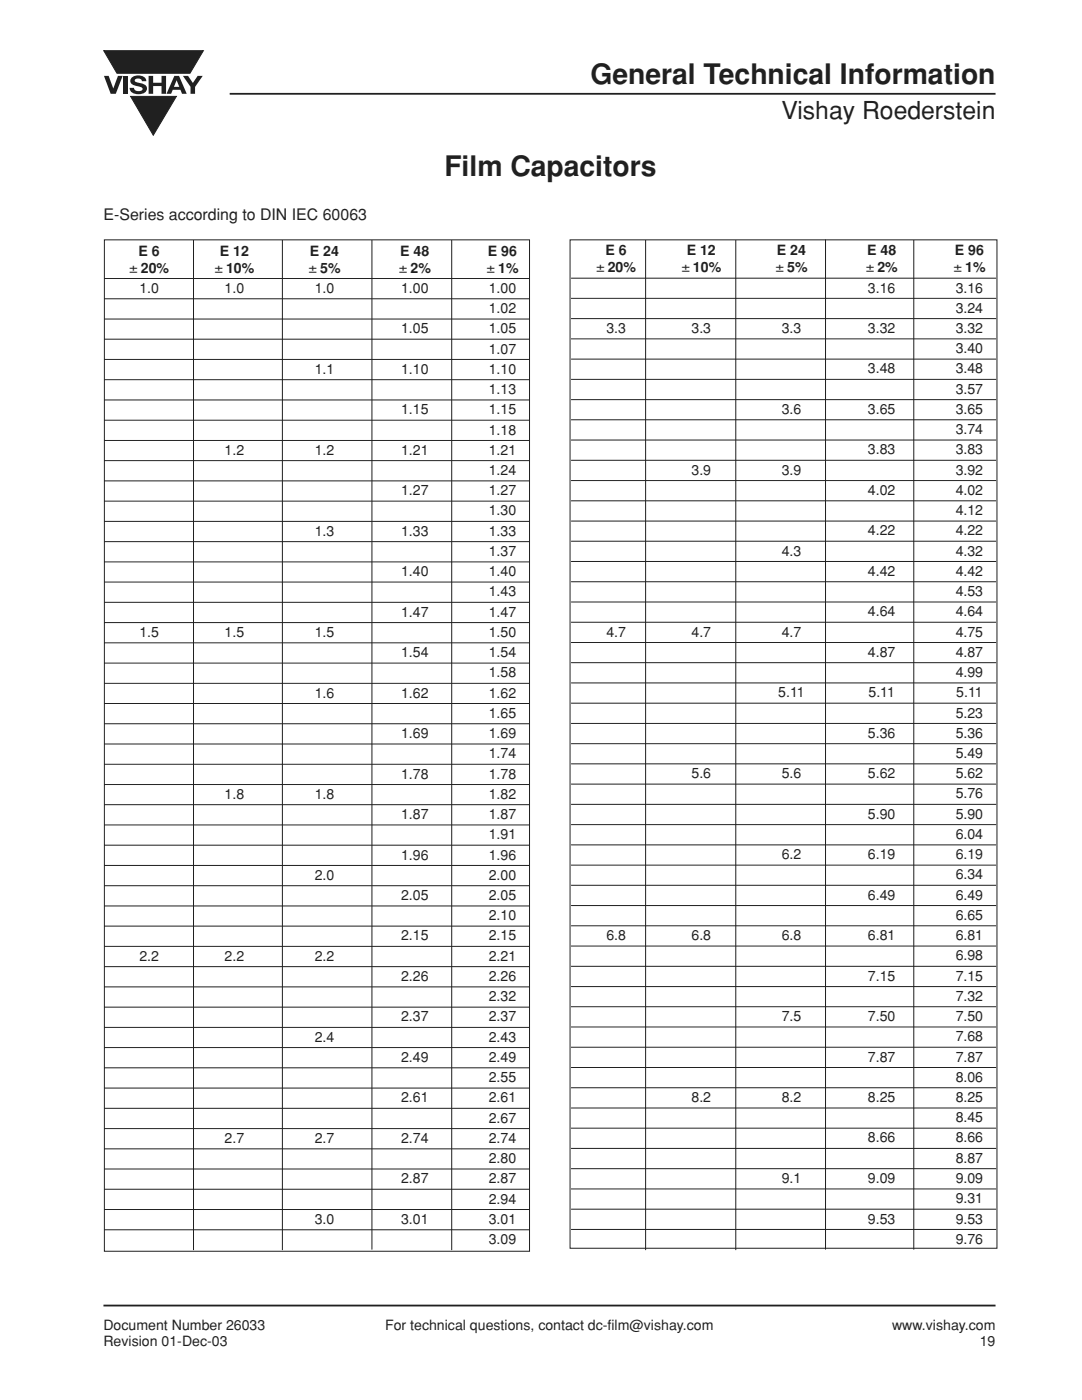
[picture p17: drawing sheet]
<svg xmlns="http://www.w3.org/2000/svg" width="216mm" height="279mm" viewBox="0 0 216 279" stroke-linecap="round" stroke-linejoin="round" font-family="sans-serif">
<defs><g id="words">
<g font-size="5.6" fill="#231f20">
<text x="117.8" y="16.7">General Technical Information</text>
<text x="88.7" y="35.1">Film Capacitors</text>
</g>
<text font-size="4.9" fill="#231f20" x="155.9" y="23.8">Vishay Roederstein</text>
<g font-size="3.2" fill="#231f20">
<text x="20.7" y="44">E-Series according to DIN IEC 60063</text>
<text x="25.8" y="54.4">±</text>
<text x="42.8" y="54.4">±</text>
<text x="61.6" y="54.4">±</text>
<text x="79.6" y="54.4">±</text>
<text x="97.1" y="54.4">±</text>
<text x="119" y="54.3">±</text>
<text x="136" y="54.3">±</text>
<text x="154.7" y="54.3">±</text>
<text x="172.7" y="54.3">±</text>
<text x="190.2" y="54.3">±</text>
</g>
<g font-size="2.8" fill="#231f20">
<text x="27.6" y="51">E 6</text>
<text x="43.9" y="51">E 12</text>
<text x="61.9" y="51">E 24</text>
<text x="79.9" y="51">E 48</text>
<text x="97.4" y="51">E 96</text>
<text x="120.8" y="50.9">E 6</text>
<text x="137" y="50.9">E 12</text>
<text x="155" y="50.9">E 24</text>
<text x="173" y="50.9">E 48</text>
<text x="190.5" y="50.9">E 96</text>
<text x="27.8" y="58.4">1.0</text>
<text x="28.1" y="54.4">20%</text>
<text x="44.8" y="58.4">1.0</text>
<text x="45.1" y="54.4">10%</text>
<text x="62.8" y="58.4">1.0</text>
<text x="63.9" y="54.4">5%</text>
<text x="80" y="58.4">1.00</text>
<text x="81.9" y="54.4">2%</text>
<text x="97.5" y="58.4">1.00</text>
<text x="99.4" y="54.4">1%</text>
<text x="121.3" y="54.3">20%</text>
<text x="138.3" y="54.3">10%</text>
<text x="157.1" y="54.3">5%</text>
<text x="173.2" y="58.4">3.16</text>
<text x="175.1" y="54.3">2%</text>
<text x="190.7" y="58.4">3.16</text>
<text x="192.6" y="54.3">1%</text>
<text x="97.5" y="62.5">1.02</text>
<text x="190.7" y="62.4">3.24</text>
<text x="80" y="66.5">1.05</text>
<text x="97.5" y="66.5">1.05</text>
<text x="97.5" y="70.5">1.07</text>
<text x="121" y="66.4">3.3</text>
<text x="138" y="66.4">3.3</text>
<text x="156" y="66.4">3.3</text>
<text x="173.2" y="66.4">3.32</text>
<text x="190.7" y="70.5">3.40</text>
<text x="190.7" y="66.4">3.32</text>
<text x="62.8" y="74.6">1.1</text>
<text x="80" y="74.6">1.10</text>
<text x="97.5" y="74.6">1.10</text>
<text x="173.2" y="74.5">3.48</text>
<text x="190.7" y="74.5">3.48</text>
<text x="80" y="82.7">1.15</text>
<text x="97.5" y="82.7">1.15</text>
<text x="97.5" y="78.6">1.13</text>
<text x="156" y="82.6">3.6</text>
<text x="173.2" y="82.6">3.65</text>
<text x="190.7" y="78.6">3.57</text>
<text x="190.7" y="82.6">3.65</text>
<text x="97.5" y="86.7">1.18</text>
<text x="190.7" y="86.6">3.74</text>
<text x="44.8" y="90.8">1.2</text>
<text x="62.8" y="90.8">1.2</text>
<text x="80" y="90.8">1.21</text>
<text x="97.5" y="94.8">1.24</text>
<text x="97.5" y="90.8">1.21</text>
<text x="138" y="94.7">3.9</text>
<text x="156" y="94.7">3.9</text>
<text x="173.2" y="90.7">3.83</text>
<text x="190.7" y="90.7">3.83</text>
<text x="190.7" y="94.7">3.92</text>
<text x="80" y="98.8">1.27</text>
<text x="97.5" y="98.8">1.27</text>
<text x="173.2" y="98.8">4.02</text>
<text x="190.7" y="98.8">4.02</text>
<text x="62.8" y="106.9">1.3</text>
<text x="80" y="106.9">1.33</text>
<text x="97.5" y="102.9">1.30</text>
<text x="97.5" y="106.9">1.33</text>
<text x="173.2" y="106.8">4.22</text>
<text x="190.7" y="106.8">4.22</text>
<text x="190.7" y="102.8">4.12</text>
<text x="97.5" y="111">1.37</text>
<text x="156" y="110.9">4.3</text>
<text x="190.7" y="110.9">4.32</text>
<text x="80" y="115">1.40</text>
<text x="97.5" y="115">1.40</text>
<text x="97.5" y="119">1.43</text>
<text x="173.2" y="114.9">4.42</text>
<text x="190.7" y="114.9">4.42</text>
<text x="190.7" y="119">4.53</text>
<text x="80" y="123.1">1.47</text>
<text x="97.5" y="123.1">1.47</text>
<text x="173.2" y="123">4.64</text>
<text x="190.7" y="123">4.64</text>
<text x="27.8" y="127.1">1.5</text>
<text x="44.8" y="127.1">1.5</text>
<text x="62.8" y="127.1">1.5</text>
<text x="80" y="131.1">1.54</text>
<text x="97.5" y="131.1">1.54</text>
<text x="97.5" y="127.1">1.50</text>
<text x="121" y="127">4.7</text>
<text x="138" y="127">4.7</text>
<text x="156" y="127">4.7</text>
<text x="173.2" y="131.1">4.87</text>
<text x="190.7" y="131.1">4.87</text>
<text x="190.7" y="127">4.75</text>
<text x="97.5" y="135.2">1.58</text>
<text x="190.7" y="135.1">4.99</text>
<text x="62.8" y="139.2">1.6</text>
<text x="80" y="139.2">1.62</text>
<text x="97.5" y="143.3">1.65</text>
<text x="97.5" y="139.2">1.62</text>
<text x="155.3" y="139.1">5.11</text>
<text x="173.3" y="139.1">5.11</text>
<text x="190.7" y="143.2">5.23</text>
<text x="190.8" y="139.1">5.11</text>
<text x="80" y="147.3">1.69</text>
<text x="97.5" y="147.3">1.69</text>
<text x="173.2" y="147.2">5.36</text>
<text x="190.7" y="147.2">5.36</text>
<text x="80" y="155.4">1.78</text>
<text x="97.5" y="155.4">1.78</text>
<text x="97.5" y="151.3">1.74</text>
<text x="138" y="155.3">5.6</text>
<text x="156" y="155.3">5.6</text>
<text x="173.2" y="155.3">5.62</text>
<text x="190.7" y="151.3">5.49</text>
<text x="190.7" y="155.3">5.62</text>
<text x="44.8" y="159.4">1.8</text>
<text x="62.8" y="159.4">1.8</text>
<text x="97.5" y="159.4">1.82</text>
<text x="190.7" y="159.3">5.76</text>
<text x="80" y="163.4">1.87</text>
<text x="97.5" y="163.4">1.87</text>
<text x="97.5" y="167.5">1.91</text>
<text x="173.2" y="163.4">5.90</text>
<text x="190.7" y="163.4">5.90</text>
<text x="190.7" y="167.4">6.04</text>
<text x="80" y="171.5">1.96</text>
<text x="97.5" y="171.5">1.96</text>
<text x="156" y="171.5">6.2</text>
<text x="173.2" y="171.5">6.19</text>
<text x="190.7" y="171.5">6.19</text>
<text x="62.8" y="175.6">2.0</text>
<text x="80" y="179.6">2.05</text>
<text x="97.5" y="179.6">2.05</text>
<text x="97.5" y="175.6">2.00</text>
<text x="173.2" y="179.5">6.49</text>
<text x="190.7" y="179.5">6.49</text>
<text x="190.7" y="175.5">6.34</text>
<text x="97.5" y="183.7">2.10</text>
<text x="190.7" y="183.6">6.65</text>
<text x="27.8" y="191.7">2.2</text>
<text x="44.8" y="191.7">2.2</text>
<text x="62.8" y="191.7">2.2</text>
<text x="80" y="187.7">2.15</text>
<text x="97.5" y="187.7">2.15</text>
<text x="97.5" y="191.7">2.21</text>
<text x="121" y="187.6">6.8</text>
<text x="138" y="187.6">6.8</text>
<text x="156" y="187.6">6.8</text>
<text x="173.2" y="187.6">6.81</text>
<text x="190.7" y="191.7">6.98</text>
<text x="190.7" y="187.6">6.81</text>
<text x="80" y="195.8">2.26</text>
<text x="97.5" y="195.8">2.26</text>
<text x="173.2" y="195.7">7.15</text>
<text x="190.7" y="195.7">7.15</text>
<text x="80" y="203.9">2.37</text>
<text x="97.5" y="203.9">2.37</text>
<text x="97.5" y="199.8">2.32</text>
<text x="156" y="203.8">7.5</text>
<text x="173.2" y="203.8">7.50</text>
<text x="190.7" y="199.7">7.32</text>
<text x="190.7" y="203.8">7.50</text>
<text x="62.8" y="207.9">2.4</text>
<text x="97.5" y="207.9">2.43</text>
<text x="190.7" y="207.8">7.68</text>
<text x="80" y="211.9">2.49</text>
<text x="97.5" y="211.9">2.49</text>
<text x="97.5" y="216">2.55</text>
<text x="173.2" y="211.9">7.87</text>
<text x="190.7" y="211.9">7.87</text>
<text x="190.7" y="215.9">8.06</text>
<text x="80" y="220">2.61</text>
<text x="97.5" y="220">2.61</text>
<text x="138" y="219.9">8.2</text>
<text x="156" y="219.9">8.2</text>
<text x="173.2" y="219.9">8.25</text>
<text x="190.7" y="219.9">8.25</text>
<text x="97.5" y="224">2.67</text>
<text x="190.7" y="224">8.45</text>
<text x="44.8" y="228.1">2.7</text>
<text x="62.8" y="228.1">2.7</text>
<text x="80" y="228.1">2.74</text>
<text x="97.5" y="232.1">2.80</text>
<text x="97.5" y="228.1">2.74</text>
<text x="173.2" y="228">8.66</text>
<text x="190.7" y="228">8.66</text>
<text x="190.7" y="232.1">8.87</text>
<text x="80" y="236.2">2.87</text>
<text x="97.5" y="236.2">2.87</text>
<text x="156" y="236.1">9.1</text>
<text x="173.2" y="236.1">9.09</text>
<text x="190.7" y="236.1">9.09</text>
<text x="62.8" y="244.2">3.0</text>
<text x="80" y="244.2">3.01</text>
<text x="97.5" y="240.2">2.94</text>
<text x="97.5" y="244.2">3.01</text>
<text x="173.2" y="244.2">9.53</text>
<text x="190.7" y="244.2">9.53</text>
<text x="190.7" y="240.1">9.31</text>
<text x="97.5" y="248.3">3.09</text>
<text x="190.7" y="248.2">9.76</text>
<text x="20.6" y="265.5">Document Number 26033</text>
<text x="20.6" y="268.7">Revision 01-Dec-03</text>
<text x="76.8" y="265.5">For technical questions, contact dc-film@vishay.com</text>
<text x="178" y="265.5">www.vishay.com</text>
<text x="195.5" y="268.7">19</text>
</g>
</g></defs>
<path d="M45.8 18.7h152.9M20.6 260.6h178.1" fill="none" stroke="#231f20" stroke-width=".36"/>
<g fill="#231f20">
<path d="M20.7 15.1h1l.9 2.6 .9-2.6h1l-1.4 3.6h-1z"/>
<path d="M24.6 15.1h.9v3.6h-.9z"/>
<path d="M26.3 15.4a2.08 2.08 0 0 1 2.8 .4l.1 .4h-.9a.78 .78 0 0 0-.7-.5 .78 .78 0 0 0-.7 .4l.2 .3 1 .2a1.07 1.07 0 0 1 1.2 1 1.07 1.07 0 0 1-1.1 1.1 1.72 1.72 0 0 1-2.3-1.2h.8a.95 .95 0 0 0 .8 .7 .95 .95 0 0 0 1-.5 1.3 1.3 0 0 0-1.3-.5 1.03 1.03 0 0 1-1-.6 1.03 1.03 0 0 1 .1-1.2z"/>
<path d="M29.7 15.1h.9v1.4h1.6v-1.4h.9v3.6h-.9v-1.5h-1.6v1.5h-.9z"/>
<path d="M36.5 15.1h1l1 1.5 .9-1.5h1.1l-1.6 2.2v1.4h-.9v-1.4z"/>
<path d="M20.7 10.1h19.9l-2.7 4.5h-14.6z"/>
<path d="M34.8 15.1h.9l1.6 3.6h-1l-.3-.8h-1.5l-.4 .8h-.9zM35.2 16l-.5 1.3h1.1z"/>
</g>
<path d="M20.7 10.1h19.9l-2.7 4.5h-14.6z" fill="none" stroke="#231f20" stroke-width=".2"/>
<path d="M26.1 19.2h9.1l-4.6 7.8z" fill="#231f20"/>
<g fill="none" stroke="#231f20" stroke-width=".2">
<path d="M26.1 19.2h9.1l-4.6 7.8zM20.8 55.6h84.8M20.8 59.6h84.8M20.8 47.9h84.9v201.8h-84.9zM38.6 47.9v201.6M56.3 47.9v201.6M74.2 47.9v201.5M90.1 47.9v201.6M113.7 47.9h85.2v201.2h-85.2zM113.9 55.5h84.9M113.9 59.5h84.9M128.8 47.9v201.6"/>
<path d="M146.8 47.9v201.6M164.7 47.8v201.6M182.3 47.9v201.5M20.8 63.7h84.8M20.8 67.7h84.8M20.8 71.7h84.8M20.8 75.8h84.8M20.8 79.8h84.8M113.9 63.6h84.9M113.9 67.6h84.9M113.9 71.7h84.9M113.9 75.7h84.9"/>
<path d="M113.9 79.8h84.9M20.8 83.9h84.8M20.8 87.9h84.8M20.8 91.9h84.8M20.8 96h84.8M113.9 83.8h84.9M113.9 87.8h84.9M113.9 91.9h84.9M113.9 95.9h84.9M113.9 99.9h84.9M20.8 100h84.8M20.8 104.1h84.8"/>
<path d="M20.8 108.1h84.8M20.8 112.1h84.8M20.8 116.2h84.8M113.9 104h84.9M113.9 108h84.9M113.9 112.1h84.9M113.9 116.1h84.9M20.8 120.2h84.8M20.8 124.2h84.8M20.8 128.3h84.8M20.8 132.3h84.8M20.8 136.4h84.8"/>
<path d="M113.9 120.1h84.9M113.9 124.2h84.9M113.9 128.2h84.9M113.9 132.2h84.9M113.9 136.3h84.9M20.8 140.4h84.8M20.8 144.4h84.8M20.8 148.5h84.8M20.8 152.5h84.8M20.8 156.6h84.8M113.9 140.3h84.9M113.9 144.4h84.9"/>
<path d="M113.9 148.4h84.9M113.9 152.4h84.9M113.9 156.5h84.9M20.8 160.6h84.8M20.8 164.6h84.8M20.8 168.7h84.8M20.8 172.7h84.8M20.8 176.8h84.8M113.9 160.5h84.9M113.9 164.6h84.9M113.9 168.6h84.9M113.9 172.7h84.9"/>
<path d="M113.9 176.7h84.9M20.8 180.8h84.8M20.8 184.8h84.8M20.8 188.9h84.8M20.8 192.9h84.8M20.8 197h84.8M113.9 180.7h84.9M113.9 184.8h84.9M113.9 188.8h84.9M113.9 192.8h84.9M113.9 196.9h84.9M20.8 201h84.8"/>
<path d="M20.8 205h84.8M20.8 209.1h84.8M20.8 213.1h84.8M20.8 217.1h84.8M113.9 200.9h84.9M113.9 205h84.9M113.9 209h84.9M113.9 213h84.9M113.9 217.1h84.9M20.8 221.2h84.8M20.8 225.2h84.8M20.8 229.3h84.8"/>
<path d="M20.8 233.3h84.8M20.8 237.3h84.8M113.9 221.1h84.9M113.9 225.1h84.9M113.9 229.2h84.9M113.9 233.2h84.9M113.9 237.3h84.9M20.8 241.4h84.8M20.8 245.4h84.8M113.9 241.3h84.9M113.9 245.4h84.9"/>
</g>
<use href="#words"/>
</svg>
